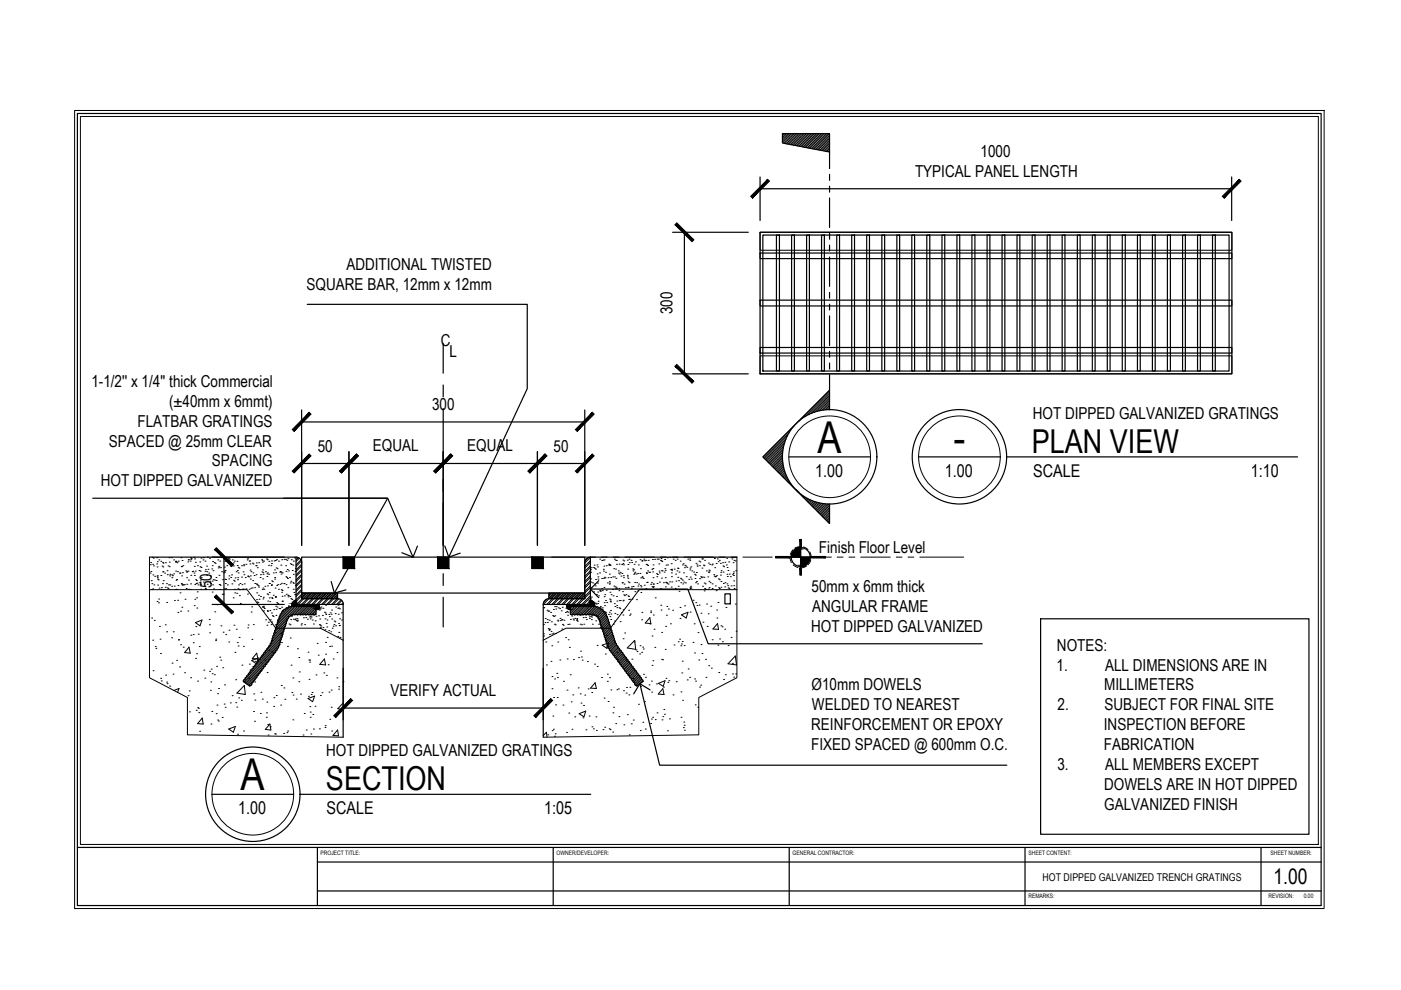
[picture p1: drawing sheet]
<svg xmlns="http://www.w3.org/2000/svg" width="297mm" height="210mm" viewBox="0 0 297 210" stroke-linecap="round" stroke-linejoin="round" font-family="sans-serif">
<defs><g id="words">
<g font-size="9.3">
<text x="173.3" y="96">A</text>
<text x="202.1" y="96">-</text>
<text x="51" y="167.5">A</text>
</g>
<g font-size="7">
<text x="218.8" y="96">PLAN VIEW</text>
<text x="69.1" y="167.4">SECTION</text>
</g>
<text font-size="4.5" x="270" y="187.5">1.00</text>
<g font-size="3.7">
<text x="172.8" y="101.1">1.00</text>
<text x="200.3" y="101.1">1.00</text>
<text x="219.1" y="101.1">SCALE</text>
<text x="265.2" y="101.1">1:10</text>
<text x="50.5" y="172.7">1.00</text>
<text x="69.2" y="172.7">SCALE</text>
<text x="115.3" y="172.7">1:05</text>
</g>
<g font-size="3.5">
<text x="207.9" y="33.3">1000</text>
<text x="194" y="37.5">TYPICAL PANEL LENGTH</text>
<text x="73.4" y="57.3">ADDITIONAL TWISTED</text>
<text x="65" y="61.6">SQUARE BAR, 12mm x 12mm</text>
<text x="142.6" y="66.6" transform="rotate(-90 142.6 66.6)">300</text>
<text x="93.5" y="73.4">C</text>
<text x="95.3" y="75.7">L</text>
<text x="19.4" y="82">1-1/2'' x 1/4'' thick Commercial</text>
<text x="35.8" y="86.2">(±40mm x 6mmt)</text>
<text x="91.6" y="86.9">300</text>
<text x="219" y="88.7">HOT DIPPED GALVANIZED GRATINGS</text>
<text x="23.1" y="94.7">SPACED @ 25mm CLEAR</text>
<text x="29.2" y="90.4">FLATBAR GRATINGS</text>
<text x="67.4" y="95.7">50</text>
<text x="79.1" y="95.6">EQUAL</text>
<text x="99" y="95.6">EQUAL</text>
<text x="117.4" y="95.7">50</text>
<text x="44.9" y="98.9">SPACING</text>
<text x="21.4" y="103.1">HOT DIPPED GALVANIZED</text>
<text x="173.6" y="117.2">Finish Floor Level</text>
<text x="44.9" y="124.7" transform="rotate(-90 44.9 124.7)">50</text>
<text x="172.1" y="125.5">50mm x 6mm thick</text>
<text x="172.2" y="129.8">ANGULAR FRAME</text>
<text x="172" y="134">HOT DIPPED GALVANIZED</text>
<text x="224.1" y="138">NOTES:</text>
<text x="224" y="142.2">1.</text>
<text x="234.3" y="142.2">ALL DIMENSIONS ARE IN</text>
<text x="82.8" y="147.5">VERIFY ACTUAL</text>
<text x="172.1" y="146.4">Ø10mm DOWELS</text>
<text x="234.1" y="146.4">MILLIMETERS</text>
<text x="172" y="154.8">REINFORCEMENT OR EPOXY</text>
<text x="172.2" y="150.6">WELDED TO NEAREST</text>
<text x="224.2" y="150.6">2.</text>
<text x="234" y="154.8">INSPECTION BEFORE</text>
<text x="234.2" y="150.6">SUBJECT FOR FINAL SITE</text>
<text x="69.2" y="160.3">HOT DIPPED GALVANIZED GRATINGS</text>
<text x="172" y="159">FIXED SPACED @ 600mm O.C.</text>
<text x="234" y="159">FABRICATION</text>
<text x="224.2" y="163.2">3.</text>
<text x="234.1" y="167.4">DOWELS ARE IN HOT DIPPED</text>
<text x="234.3" y="163.2">ALL MEMBERS EXCEPT</text>
<text x="234.1" y="171.6">GALVANIZED FINISH</text>
</g>
<text font-size="2.3" x="221.1" y="186.7">HOT DIPPED GALVANIZED TRENCH GRATINGS</text>
<g font-size="1.3">
<text x="68" y="181.2">PROJECT TITLE:</text>
<text x="118" y="181.2">OWNER/DEVELOPER:</text>
<text x="168" y="181.2">GENERAL CONTRACTOR:</text>
<text x="218" y="181.2">SHEET CONTENT:</text>
<text x="269.4" y="181.2">SHEET NUMBER:</text>
<text x="218" y="190.4">REMARKS:</text>
<text x="269" y="190.4">REVISION:</text>
<text x="276.4" y="190.4">0.00</text>
</g>
</g></defs>
<!-- layer: 0 -->
<g fill="none" stroke="#000" stroke-width=".25">
<path d="M16.4 24.1h263.7v167.9h-263.7zM161.1 37.5v9.3M175.9 32.2l-10-1.9v-2h10v7.4M175.9 37v1.2M175.9 39.5v1.2M261.1 37.5v9.3M142.6 49.2h16.1M145.1 49.2v30.1M161.1 49.2h100.1v30.1h-100.1zM161.1 53.7h100.1v1.1h-100.1zM161.1 40h100M161.7 49.8h98.9v28.9h-98.9z"/>
<path d="M164.6 49.8h.7v28.9h-.7zM167.8 49.8h.6v28.9h-.6zM171 49.8h.6v28.9h-.6zM174.2 49.8h.6v28.9h-.6zM175.9 42v6.2M175.9 49.5v1.2M175.9 52v1.2M175.9 54.5v6.2M177.4 49.8h.6v28.9h-.6zM180.6 49.8h.6v28.9h-.6zM183.8 49.8h.5v28.9h-.5zM187 49.8h.6v28.9h-.6z"/>
<path d="M190.1 49.8h.6v28.9h-.6zM193.3 49.8h.6v28.9h-.6zM196.5 49.8h.6v28.9h-.6zM199.7 49.8h.6v28.9h-.6zM202.9 49.8h.6v28.9h-.6zM206.1 49.8h.6v28.9h-.6zM209.3 49.8h.6v28.9h-.6zM212.5 49.8h.5v28.9h-.5zM215.6 49.8h.6v28.9h-.6zM218.8 49.8h.6v28.9h-.6zM222 49.8h.6v28.9h-.6zM225.2 49.8h.6v28.9h-.6z"/>
<path d="M228.4 49.8h.6v28.9h-.6zM231.6 49.8h.6v28.9h-.6zM234.8 49.8h.6v28.9h-.6zM237.9 49.8h.7v28.9h-.7zM241.2 49.8h.6v28.9h-.6zM244.3 49.8h.6v28.9h-.6zM247.5 49.8h.6v28.9h-.6zM250.7 49.8h.6v28.9h-.6zM253.9 49.8h.6v28.9h-.6zM257.1 49.8h.6v28.9h-.6zM65.1 64.5h46.7v17.9l-16.6 35.7M94 72.8v6.3"/>
<path d="M142.6 79.3h16.1M161.1 63.6h100.1v1.3h-100.1zM161.1 73.7h100.1v1.2h-100.1zM175.9 62v1.2M175.9 64.5v1.2M175.9 67v6.3M175.9 74.5v1.2M175.9 77v1.2M175.9 79.5v7.4M64 86.9v28.7M64 89.5h60M64 98.3h60"/>
<path d="M74 95.8v19.8M94 81.6v2.5M94 86.6v32.5M113.9 95.8v19.8M124 86.9v28.7M167.2 96.9h17.4M175.9 82.7l-14.2 14.2 14.2 14.1v-4.1M194.7 96.9h17.4M213.4 96.9h61.7M19.7 105.6h62.5l5.4 12.5M31.7 118.1h31.1v10.1h10v28.1M47.5 118.1v10.1"/>
<path d="M60.1 105.6h22.1l-11.3 20.1M62.8 118.1a1.21 1.21 0 0 1 1.2 1.2M64 118.1h60v7.6h-60zM64 119.4v7.5h7.6M72.8 118.1h2.4v2.4h-2.4zM88.5 115.8l-.9 2.3-2.4-.9M92.8 118.1h2.4v2.4h-2.4zM94.3 115.8l.9 2.3 2.4-.8M112.8 118.1h2.4v2.4h-2.4zM124 119.4v7.5h-7.6M125.2 118.1a1.21 1.21 0 0 0-1.2 1.2M156.2 118.1h-31v10.1h-10v28.1"/>
<path d="M164.5 118h3v.3h-3zM167.5 118.1h4.5M169.6 114.4h.3v1.5h-.3zM169.7 115.9v4.5M172 118h3v.3h-3zM45 128.2h15.3M55.5 139.2l-.3 .2-.4 .8-.3 .2-.4 .8M55.9 138.8l-.3 .1-.1 .4M56.6 137.8l-.3 .2-.4 .7M57 137.3l-.3 .2-.1 .3M57 140l-.1 .3-.3 .1M57.3 136.8l-.3 .2-.1 .3"/>
<path d="M57.6 136.3l-.3 .2v.3M58 138.5v.3l-.3 .2v.3l-.7 .6M58.1 134.6l-.4 .8-.1 .9M58.3 134l-.2 .2v.4M58.5 133.5l-.2 .2v.3M58.8 137.5l-.1 .4-.6 .6M58.9 132.3l-.3 .3a.34 .34 0 0 1-.2 .5l.1 .3M59.2 131.1l-.2 .3-.1 .9M59.2 136.4l.1 .4-.3 .2v.3l-.2 .2M59.8 134.7v.3l-.2 .3v.3l-.2 .2v.4l-.2 .2M59.9 134.1l.1 .4-.2 .2M60.1 129.6l-.3 .1-.1 .4-.3 .2v.3l-.2 .2v.3"/>
<path d="M60.3 133l-.1 .9-.3 .2M60.5 129.2l-.3 .1-.1 .3M60.7 131.9l-.2 .8-.2 .3M60.8 131.3l.1 .3-.2 .2M61.6 128.7l-.3-.1-.3 .3h-.3l-.2 .3M62.2 128.6l-.3-.1-.3 .2M62.8 127.2a1.5 1.5 0 0 0-.9 1.3M63.4 130.2l-.3 .2-.9-.2a.35 .35 0 0 1-.6 .2l-.1 .3-.3 .1a.36 .36 0 0 1-.3 .5M63.4 128.6l-.9-.1-.3 .1M63.4 130.2l.3 .2 .3-.2 .3 .2 .3-.2 .3 .2 .9-.2 .3 .2 .3-.2 .3 .2 .3-.2M63.4 128.6l.3-.1 .3 .1 .3-.1 .3 .1 .3-.1 .3 .1 .3-.1 .9 .1 .3-.1 .3 .1M64 125.7h7.6v1.2h-7.6z"/>
<path d="M67 128.6v1.6M67.6 128.1a.74 .74 0 0 1-.6 1.1M70.2 123.3l.7 2.4 2.4-.6M71.6 126.9a1.21 1.21 0 0 1 1.2 1.2M94 121.6v2.5M94 126.6v6.3M116.4 125.7h7.6v1.2h-7.6zM116.4 126.9a1.21 1.21 0 0 0-1.2 1.2M120.3 128.1a.74 .74 0 0 0 .7 1.1M120.9 128.6v1.6M121 130.2l.2 .2 .3-.2M121 128.6l.2-.1 .3 .1"/>
<path d="M121.6 130.2l.3 .2 .3-.2 .3 .2 .3-.2 .3 .2 .9-.2 .3 .2 .3-.2M121.6 128.6l.3-.1 .3 .1 .3-.1 .3 .1 .3-.1 .9 .1 .3-.1 .3 .1M124.6 130.2l.3 .2 .9-.2a.35 .35 0 0 0 .5 .2l.2 .3 .3 .1M124.6 128.6l.3-.1 .3 .1 .3-.1 .3 .1 .3-.1 1.2 .4 .2 .3M125.2 124.9h20.6l4.3 11.6h58.2M125.2 127.2a1.5 1.5 0 0 1 .9 1.3M126.8 130.8v.3l.3 .2M126.9 123.1l-1.7 1.8 1.7 1.8M127.1 131.3v.3l.2 .2M127.3 131.9l.1 .8a.37 .37 0 0 1 .2 .6l.4 .8M127.5 129.2l.3 .1 .1 .3M127.9 129.6l.3 .1 .6 1.1a.35 .35 0 0 0 .2 .6l.1 .9 .2 .3v.3"/>
<path d="M128 134.1l.1 .9 .3 .3M128.4 135.3l.1 .9 .3 .2M128.8 136.4l-.1 .4 .2 .2M128.9 137v.3l.3 .2M129.2 137.5l.4 .8 .3 .2 .1 .3 .3 .2v.3l.3 .2M129.3 132.9l.3 .2-.1 .3M129.5 133.5l.2 .2v.3M129.7 134l.2 .2-.1 .4M129.9 134.6l.2 .2 .1 .9M130.2 135.8l.2 .2v.3M130.4 136.3l.3 .2v.3M130.6 139.5l.1 .3 .3 .1"/>
<path d="M130.7 136.8l.3 .2v.3M131 140v.3l.7 .6M131 137.3l.3 .2 .1 .3M131.4 137.8l.3 .2 .1 .3M131.7 138.3l.3 .1 .4 .9M132.5 139.2l.3 .2v.3M132.8 139.7l.3 .2v.3M153.7 125.9h1.1v2.1h-1.1zM169.6 120.4h.3v1.5h-.3zM220.6 131.2h56.9v45.7h-56.9zM51.6 144.5l1.3 .9 .4-.2 .1-.4M51.9 144.1l-.2 .1-.1 .3"/>
<path d="M52.3 143.6l-.3 .1-.1 .3M52.6 143.1l-.3 .1v.4M53 142.6l-.3 .2v.3M53.4 142.1l-.3 .2-.1 .3M54.1 141.2l-.3 .1-.4 .8M55.2 142.4l-.1 .3-.3 .1v.4l-.3 .1-.1 .3-.3 .2v.3l-.3 .2-.1 .3-.3 .2M55.6 141.9l-.1 .3-.3 .1M55.9 141.4l-.1 .3-.3 .2M56.3 140.9l-.1 .4-.3 .1M56.6 140.4v.4l-.3 .1M72.8 150.1h42.4M131.7 140.9l.1 .4 .3 .1"/>
<path d="M132.1 141.4v.3l.3 .2M132.4 141.9l.1 .3 .3 .1M132.8 142.4v.3l.3 .1M133.1 142.8l.1 .4 .3 .1M133.2 140.2l.3 .2 .4 .8M133.5 143.3v.3l.7 .7 .1 .3 .3 .2M133.9 141.2l.3 .1 .4 .8M134.6 144.8l.1 .4 .4 .2M134.6 142.1l.3 .2 .1 .3M135 142.6l.3 .2a.35 .35 0 0 0 .3 .4l.4 .8M135.7 145l4.2 17.2h73.6M136 144.1l.3 .1v.3l-1.3 .9"/>
<path d="M137.8 146.3l-2.1-1.3-1.3 2.1M16.4 179.7h263.7M44.9 168.4h17.3M63.6 168.4h61.7M67.3 179.7v12.3M117.3 179.7v12.3M167.3 179.7v12.3M217.3 179.7v12.3M267.4 179.7v12.3M67.3 182.8h212.8M67.3 188.9h212.8"/>
<circle cx="175.9" cy="96.9" r="10"/>
<circle cx="203.4" cy="96.9" r="10"/>
<circle cx="169.8" cy="118.1" r="2.01"/>
<circle cx="53.6" cy="168.4" r="10"/>
</g>
<!-- layer: 8 -->
<g fill="none" stroke="#000" stroke-width=".21">
<path d="M15.8 23.4h264.9v169.2h-264.9zM17 24.7h262.5v154.3h-262.5zM166 28.3l-.1 .1M166.4 28.3l-.5 .5M166.7 28.3l-.8 .8M167.1 28.3l-1.2 1.2M167.4 28.3l-1.5 1.6M167.8 28.3l-1.9 1.9M168.1 28.3l-2 2.1M168.5 28.3l-2.1 2.1M168.8 28.3l-2.1 2.2M169.2 28.3l-2.2 2.2"/>
<path d="M169.5 28.3l-2.2 2.3M169.9 28.3l-2.3 2.4M170.3 28.3l-2.4 2.4M170.6 28.3l-2.4 2.4M170.9 28.3l-2.4 2.5M171.3 28.3l-2.5 2.6M171.6 28.3l-2.5 2.6M172 28.3l-2.6 2.7M172.4 28.3l-2.7 2.7M172.7 28.3l-2.7 2.8M173.1 28.3l-2.8 2.9M173.4 28.3l-2.9 2.9"/>
<path d="M173.8 28.3l-3 3M174.1 28.3l-3 3M174.5 28.3l-3.1 3.1M174.8 28.3l-3.1 3.1M175.2 28.3l-3.2 3.2M175.5 28.3l-3.2 3.3M175.9 28.3l-3.3 3.3M175.9 28.7l-3 3M175.9 29.1l-2.7 2.6M175.9 29.4l-2.4 2.4M175.9 29.7l-2.1 2.1M175.9 30.1l-1.8 1.8"/>
<path d="M175.9 30.5l-1.5 1.4M175.9 30.8l-1.2 1.2M175.9 31.2l-.9 .9M175.9 31.5l-.6 .6M175.9 31.8l-.3 .3M161.1 49.2h100.1v3.9h-100.1zM161.1 75.5h100.1v3.8h-100.1zM165.9 96.7l-2.2 2.2M165.9 97l-2 2M165.9 97.3l-1.8 1.9M165.9 95.9l-2.5 2.6M165.9 96.3l-2.3 2.4"/>
<path d="M165.9 97.7l-1.7 1.7M166 95.5l-2.8 2.8M166 98l-1.6 1.5M166 98.3l-1.4 1.4M166.1 95.1l-3.1 3M166.1 98.6l-1.3 1.3M166.1 98.9l-1.1 1.2M166.1 94.6l-3.3 3.4M166.2 99.2l-1.1 1.1M166.2 99.5l-.9 .9M166.3 94.2l-3.6 3.6M166.3 99.8l-.8 .8"/>
<path d="M166.4 93.7l-3.9 3.9M166.7 93.1l-4.4 4.3M166.9 92.4l-4.8 4.9M167.4 91.7l-5.4 5.4M168.3 90.3l-6.5 6.6M175.9 82.8l-6.5 6.5M175.9 83.1l-5.2 5.3M175.9 83.5l-4.4 4.4M175.9 83.8l-3.8 3.8M175.9 84.2l-3.2 3.2M175.9 84.6l-2.7 2.7M175.9 84.9l-2.3 2.2"/>
<path d="M175.9 85.2l-1.8 1.9M175.9 85.6l-1.4 1.4M175.9 86l-1 .9M175.9 86.3l-.6 .6M175.9 86.7l-.2 .2M31.7 118.1v6.9M31.9 119.7h.1M31.9 119.3h.1M32.3 118.2h.1M32.4 119.6h.1M32.5 118.3h.1M32.5 120h.1"/>
<path d="M33.2 118.3h.1M33.2 119.6h.1M33.3 119.1h.1M33.7 118.7h.1M34.1 119h.1M34.5 119.3h.1M34.6 119.4h.1M35.1 119.3h.1M35.6 120h.1M35.8 118.3h.1M35.9 119.2h.1M36.4 118.3h.1"/>
<path d="M36.8 118.7h.1M37.2 119.2h.1M37.2 119h.1M37.4 119.1h.1M37.5 119.3h.1M37.8 119h.1M38.4 118.3h.1M38.6 118.8h.1M38.8 119.9h.1M39.8 119.1h.1M39.9 118.7h.1M40.3 119h.1"/>
<path d="M40.4 118.3h.1M40.5 118.6h.1M40.5 118.4h.1M41.1 118.2h.1M41.3 118.5h.1M41.4 119.2h.1M41.9 119.9h.1M42.4 119.1h.1M42.6 118.3h.1M43 118.7h.1M43.2 118.3h.1M43.5 119h.1"/>
<path d="M44 118.1h.1M44.4 118.4h.1M45 119.9h.1M45.1 119.1h.1M45.4 119.3h.1M45.6 119.4h.1M46.2 118.7h.1M46.6 119h.1M47.7 119h.1M48.1 119.9h.1M48.4 118.4h.1M48.6 118.5h.1"/>
<path d="M49.1 119.9h.1M49.3 118.7h.1M49.5 120h.1M49.5 119.4h.1M49.7 119h.1M50.2 119h.1M50.3 119.9h.1M51.2 119.9h.1M51.6 119.7h.1M51.7 119.9h.1M52.1 119.6h.1M52.4 118.7h.1"/>
<path d="M52.5 118.5h.1M52.8 119h.1M52.9 118.9h.1M53 119.6h.1M53.5 119.4h.1M53.7 119.6h.1M54.2 119.9h.1M54.3 119.4h.1M54.3 119.9h.1M54.8 119.3h.1M55.5 118.7h.1M55.6 118.9h.1"/>
<path d="M55.7 119.2h.1M55.9 119h.1M56.5 118.5h.1M56.7 118.7h.1M56.9 119.9h.1M57 119h.1M57.4 119.9h.1M57.6 118.9h.1M57.6 119.5h.1M58.1 118.9h.1M58.4 118.8h.1M58.6 118.7h.1"/>
<path d="M59 119h.1M59.5 119.8h.1M59.7 118.7h.1M60.2 118.6h.1M60.6 119.9h.1M60.6 118.6h.1M60.8 118.8h.1M61 118.5h.1M61.5 119.5h.1M61.8 118.7h.1M61.8 119.7h.1M62.1 119.8h.1"/>
<path d="M62.2 119h.1M62.4 118.3h.1M63.2 118.3l-.4 .4M63.4 118.4l-.6 .7M63.8 118.7l-1 1.1M63.9 119l-1.1 1.1M64 119.6l-1.2 1.2M64 120l-1.2 1.2M117 118.1h9.3M124.8 118.2l-.8 .8M125.2 118.9l-1.2 1.2M125.2 119.9l-1.2 1.2"/>
<path d="M125.2 118.2l-1.2 1.2M125.2 119.2l-1.2 1.3M126 119.8h.1M126.6 119.8h.1M127.2 118.5h.1M127.5 118.1h1.3M127.6 118.8h.1M127.8 118.8h.1M128.1 118.7h.1M128.6 119.9h.1M129.1 119.6h.1M129.1 119.8h.1"/>
<path d="M129.3 119.8h.1M129.4 119.9h.1M130 118.1h1.3M130.2 118.5h.1M130.5 118.8h.1M130.7 118.8h.1M130.7 119.6h.1M131.3 119.6h.1M131.8 119.7h.1M132.1 119.5h.1M132.1 118.8h.1M132.2 119.8h.1"/>
<path d="M132.3 118.9h.1M132.5 118.1h6.3M133 118.8h.1M133.1 119.7h.1M133.4 118.5h.1M133.4 119.3h.1M133.8 118.8h.1M133.9 119.3h.1M134.4 119.6h.1M134.7 119.1h.1M135.3 119.8h.1M135.7 118.7h.1"/>
<path d="M136.1 119h.1M136.1 118.8h.1M136.5 118.5h.1M136.6 118.9h.1M136.9 118.8h.1M137 119.6h.1M137.1 119.7h.1M137.3 119.9h.1M137.4 118.8h.1M138.3 118.6h.1M138.5 119.8h.1M138.8 118.6h.1"/>
<path d="M139.3 118.5h.1M139.6 118.5h.1M139.7 119.6h.1M140 118.8h.1M140 118.1h1.3M140.2 118.4h.1M140.2 118.9h.1M140.3 119.1h.1M140.9 118.6h.1M141.2 119.8h.1M141.5 118.3h.1M141.5 119.8h.1"/>
<path d="M142 118.2h.1M142.3 119.5h.1M142.5 118.1h1.2M142.7 118.5h.1M143.2 118.8h.1M143.3 118.2h.1M143.6 118.5h.1M144.2 119h.1M144.7 119.8h.1M144.9 119.5h.1M145 118.1h6.2M145.2 119.9h.1"/>
<path d="M145.8 118.5h.1M146.2 118.5h.1M146.2 118.8h.1M147.6 119.4h.1M147.8 119.8h.1M148.2 119h.1M148.3 119.9h.1M148.4 119.1h.1M148.8 118.5h.1M149 118.5h.1M149.1 119.8h.1M149.3 119.9h.1"/>
<path d="M149.4 118.8h.1M150.2 119.4h.1M150.5 119.6h.1M150.9 119.8h.1M151 119.6h.1M151.4 118.3h.1M151.5 118.4h.1M151.8 119.5h.1M152.1 118.5h.1M152.3 119.1h.1M152.5 118.8h.1M152.5 118.1h1.2"/>
<path d="M152.7 119.4h.1M153.2 119.3h.1M153.3 120h.1M153.7 119.2h.1M154 119.8h.1M154.1 118.4h.1M154.5 119.1h.1M155 118.1h1.2v6.9M155.2 118.5h.1M155.3 118.2h.1M155.4 119.3h.1M155.6 118.8h.1"/>
<path d="M155.9 118.9h.1M157.5 118.1h6.2M165 118.1h1.3M166.4 100l-.7 .8M166.5 100.3l-.7 .7M166.6 100.6l-.6 .5M166.7 100.8l-.5 .5M166.8 101.1l-.4 .4M166.9 101.3l-.4 .4M167 101.5l-.3 .3M167.2 101.7l-.3 .3M167.3 102l-.2 .2"/>
<path d="M167.4 102.2l-.2 .2M167.6 102.4l-.2 .1M167.7 102.6l-.1 .1M167.9 102.8l-.1 .1M168 103v.1M168.1 116.6l-.5 1M168.2 119.7l1 .6M168.2 103.2l-.1 .1M168.3 103.4h.1M168.5 103.6h.1M168.7 103.8h.1M168.8 118.1l-1.3 .1 .3 1.1"/>
<path d="M168.9 104h.1M169 104.2h.1M169.2 104.3h.1M169.4 104.5h.1M169.6 104.6l-.1 .1M169.7 115.9l-1.1 .3M169.8 104.8h-.1M170 118.1h6.3M170 105h-.1M170.2 105.1l-.1 .1M170.3 116l1 .6M170.4 105.3l-.1 .1"/>
<path d="M170.6 105.4l-.2 .2M170.8 105.5l-.2 .2M171.1 105.6l-.3 .3M171.3 105.8l-.3 .3M171.5 105.9l-.4 .4M171.7 117l.3 1.1M171.8 106l-.5 .4M171.9 118.7l-.5 1M172 106.1l-.5 .5M172.3 106.2l-.6 .6M172.5 106.3l-.6 .7M172.8 106.4l-.8 .8"/>
<path d="M173 106.5l-.8 .8M173.3 106.5l-.9 1M173.6 106.6l-1.1 1.1M173.9 106.7l-1.2 1.1M174.2 106.7l-1.3 1.3M174.5 106.8l-1.4 1.4M174.8 106.8l-1.5 1.6M175.2 106.9l-1.8 1.7M175.5 106.9l-1.9 1.8M175.8 106.9l-2 2M175.9 107.2l-1.9 1.9M175.9 107.5l-1.8 1.8"/>
<path d="M175.9 107.9l-1.6 1.5M175.9 108.2l-1.4 1.4M175.9 108.6l-1.2 1.2M175.9 108.9l-1 1.1M175.9 109.3l-.9 .9M175.9 109.7l-.7 .6M175.9 110l-.5 .5M175.9 110.3l-.4 .4M175.9 110.7l-.1 .1M177.5 118.1h1.3M180 118.1h1.3M182.5 118.1h6.3"/>
<path d="M190 118.1h1.2M192.5 118.1h1.2M195 118.1h9.3M31.7 125h20.7l6.1 8.2h9.4l4.9 2.5M31.7 125v18.7l8 4.2v7.9l33.1 .5M31.8 121.5h.1M32 121.2h.1M32.1 123.1h.1M32.1 125h.1M32.2 131h.1M32.2 123.8h.1M32.4 124.9h.1"/>
<path d="M32.4 135.7h.1M32.4 121.9h.1M32.6 124h.1M32.7 131.5h.1M32.8 122.2h.1M32.9 137.1h.1M33 137.5h.1M33.3 120.2h.1M33.3 122.1h.1M33.3 127.5h.1M33.3 122.5h.1M33.4 122.8h.1"/>
<path d="M33.4 124.1h.1M33.6 123h.1M33.6 127.8h.1M33.6 127h.1M33.7 124.7h.1M33.8 132.8h.1M33.9 135.5h.1M34 138.6h.1M34.1 122h.1M34.1 125h.1M34.2 124.6h.1M34.4 120h.1"/>
<path d="M34.4 123.8h.1M34.5 121.3h.1M34.5 120.2h.1M34.6 121.2h.1M34.6 123.1h.1M34.9 121.5h.1M35 124.5h.1M35 132.5h.1M35.3 123.8h.1M35.3 127.7h.1M35.3 134h.1M35.4 121h.1"/>
<path d="M35.5 121.8h.1M35.5 124.6h.1M35.6 124.8h.1M35.7 124h.1M35.9 120.2h.1M36 122.1h.1M36 124h.1M36 121.8h.1M36.4 124.3h.1M36.4 121.9h.1M36.4 135.2h.1M36.4 122.5h.1"/>
<path d="M36.6 122.1h.1M36.7 134h.1M36.8 121.7h.1M36.9 124.3h.1M37 127.3h.1M37.2 121.1h.1M37.2 125h.1M37.3 123h.1M37.4 124.9h.1M37.5 122.9h.1M37.6 121.2h.1M37.7 127.3h.1"/>
<path d="M37.7 129.9h.1M37.7 124.1h.1M37.8 135.7h.1M37.9 135.6h.1M38 121.5h.1M38.2 121.5h.1M38.2 125.7h.1M38.3 129.6h.1M38.3 136.7h.1M38.4 123.8h.1M38.4 120.1h.1M38.5 120.2h.1"/>
<path d="M38.5 123.8h.1M38.5 122.1h.1M38.6 128.7h.1M38.6 124.1h.1M38.6 124h.1M38.7 121.4h.1M38.8 124h.1M38.8 137.2h.1M39.1 124h.1M39.2 127.1h.1M39.4 121h.1M39.5 124.8h.1"/>
<path d="M39.5 121.3h.1M39.6 122.5h.1M39.6 123.9h.1M39.6 121.2h.1M39.8 129.6h.1M39.9 121.1h.1M39.9 123h.1M40 124.9h.1M40.1 137.2l.2 1.3-1.2-.1zM40.4 125h.1M40.4 123.8h.1M40.5 122h.1"/>
<path d="M40.5 134.7h.1M40.8 121.2h.1M40.9 121.1h.1M41 134.5h.1M41 136.3h.1M41.1 121.5h.1M41.2 120.1h.1M41.2 128.4h.1M41.2 122h.1M41.3 123.9h.1M41.3 127.1h.1M41.4 121.1h.1"/>
<path d="M41.4 132l1.4-.5-.4 1.2zM41.5 122.9h.1M41.5 139.6h.1M41.5 132.9h.1M41.6 123.7h.1M41.6 123.1h.1M41.7 138.6h.1M41.7 126.8h.1M41.7 128.9h.1M41.8 123.6h.1M41.8 125.5h.1M42 124h.1"/>
<path d="M42 134.5h.1M42.2 121h.1M42.2 137.1h.1M42.3 123.5h.1M42.4 120.2h.1M42.4 121.1h.1M42.5 123h.1M42.5 123.9h.1M42.6 124.9h.1M42.6 120.3h.1M42.7 122.5h.1M43.1 123.4h.1"/>
<path d="M43.5 125h.1M43.5 121.1h.1M43.5 124.8h.1M43.5 120.8h.1M43.7 124.9h.1M43.8 120h.1M43.8 122h.1M43.8 121.2h.1M43.9 123.9h.1M44.1 120.7h.1M44.3 121.5h.1M44.4 131.3h.1"/>
<path d="M44.4 132.5h.1M44.4 134.2h.1M44.5 123.2h.1M44.5 122h.1M44.6 123.7h.1M44.6 122.2h.1M44.9 120.6h.1M45 123.2h.1M45 125.5h.1M45.1 124h.1M45.2 121h.1M45.2 122.9h.1"/>
<path d="M45.3 124.9h.1M45.5 123h.1M45.5 129.7h.1M45.7 135.8h.1M45.7 135.5h.1M45.7 126.2h.1M45.8 122.4h.1M45.8 123.1h.1M46 128.2h.1M46.3 120.4h.1M46.3 120.1h.1M46.4 122h.1"/>
<path d="M46.5 123.9h.1M46.5 120.2h.1M46.6 125h.1M46.6 139.3h.1M46.7 124.1h.1M46.8 120.4h.1M46.8 140h.1M46.8 132.7h.1M47 121.2h.1M47.1 126h.1M47.2 122.9h.1M47.3 126h.1"/>
<path d="M47.3 134h.1M47.4 121.5h.1M47.5 121.1h.1M47.6 120.2h.1M47.6 124.9h.1M47.7 121.3h.1M47.7 122.8h.1M47.7 121h.1M47.8 123.7h.1M47.8 122.9h.1M47.9 124.8h.1M47.9 134.5h.1"/>
<path d="M47.9 128.7h.1M48.2 124h.1M48.5 122.7h.1M48.5 136.1h.1M48.5 122.1h.1M48.5 133.6h.1M48.9 120.1h.1M48.9 122.4h.1M49.1 121.9h.1M49.2 123.8h.1M49.2 129.6h.1M49.4 126.8h.1"/>
<path d="M49.5 123h.1M49.6 132.6h.1M49.7 123.2h.1M49.7 124.9h.1M49.8 125.7h.1M49.8 138.3h.1M49.9 122.5h.1M50.1 121.2h.1M50.1 133.4h.1M50.2 125.8h.1M50.3 121h.1M50.3 136.2h.1"/>
<path d="M50.4 122.9h.1M50.4 122.5h.1M50.4 124.8h.1M50.5 121.5h.1M50.5 120.3h.1M50.5 137h.1M50.6 124h.1M50.7 120.5h.1M50.7 135.1h.1M50.7 126.3h.1M50.8 125h.1M50.9 123.7h.1"/>
<path d="M51 127.9h.1M51.2 122.4h.1M51.3 124.9h.1M51.3 124h.1M51.5 121.3h.1M51.6 124.9h.1M51.6 137h.1M51.7 121.8h.1M51.8 123.8h.1M52 122.4h.1M52.1 124.9h.1M52.5 126h.1"/>
<path d="M52.5 122.1h.1M52.5 133.1h.1M52.6 122.2h.1M52.6 132.5h.1M52.7 122.3h.1M52.8 124.9h.1M53 120.9h.1M53.1 122.8h.1M53.1 122.1h.1M53.2 124.7h.1M53.2 121.2h.1M53.2 129.8h.1"/>
<path d="M53.4 128.7h.1M53.4 135.6h.1M53.5 124.6h.1M53.5 139.7h.1M53.6 123.1h.1M53.6 121.5h.1M53.7 132.4h.1M53.9 122h.1M54 124.6h.1M54 123.7h.1M54.3 121.8h.1M54.3 123.8h.1"/>
<path d="M54.4 127.1h.1M54.4 125.7h.1M54.4 124h.1M54.4 138.5l.3 1.2-1.2-.1zM54.5 127.6h.1M54.6 120.4h.1M54.6 124.1h.1M54.7 127.7h.1M54.8 124.2h.1M54.8 124.5h.1M54.8 126.2h.1M54.9 127.1h.1"/>
<path d="M55.1 139.8l-.3 .3M55.1 122.4h.1M55.2 121.8h.1M55.2 126.5h.1M55.5 121.3h.1M55.6 128.7h.1M55.6 125h.1M55.7 120.8h.1M55.7 128.7h.1M55.7 122.7h.1M55.7 138.8l-.2 .2M55.7 124.7h.1"/>
<path d="M55.7 127h.1M55.7 121.4h.1M55.8 121.8h.1M55.8 126.6h.1M55.9 128.5h.1M55.9 129.5h.1M55.9 128.8h.1M56 124.9h.1M56 129h.1M56.2 124.3h.1M56.2 140h.1M56.2 138.3l-.4 .4"/>
<path d="M56.3 121.2h.1M56.3 131.4h.1M56.6 121.7h.1M56.6 122.2h.1M56.6 132.6h.1M56.6 125.9h.1M56.7 129.4h.1M56.7 124.2h.1M56.7 121.5h.1M56.7 129.6h.1M56.8 127.4h.1M56.8 126.1h.1"/>
<path d="M56.8 137.3l-.2 .3M56.9 131.9h.1M57 121.8h.1M57 137.9h.1M57.1 123.7h.1M57.1 125.6h.1M57.1 126.8h.1M57.2 127.6h.1M57.2 129.5h.1M57.3 131.4h.1M57.3 139.6l-.3 .4M57.4 136.4l-.1 .1"/>
<path d="M57.5 132.4h.1M57.5 124.1h.1M57.6 124h.1M57.6 130h.1M57.6 126.7h.1M57.6 131.9h.1M57.6 123.2h.1M57.6 138.2h.1M57.6 135.8l-.1 .1M57.7 126.9h.1M57.7 130.5h.1M57.8 123.3h.1"/>
<path d="M57.9 130.7h.1M57.9 121.5h.1M57.9 126.2h.1M58 129.3h.1M58.2 120.8h.1M58.2 122.8h.1M58.2 122.4h.1M58.3 134.2h.1M58.3 124.7h.1M58.4 126.6h.1M58.4 126.5h.1M58.4 132.5h.1"/>
<path d="M58.4 138.2l-6.5 6.5M58.4 128.5h.1M58.4 121.4h.1M58.5 130.5h.1M58.5 129.2h.1M58.5 120.4h.1M58.6 132.4h.1M58.7 124.1h.1M58.7 127.8h.1M58.7 128.7h.1M58.7 120.6h.1M58.8 131.5h.1"/>
<path d="M58.9 124h.1M58.9 127.9h.1M59 131.7h.1M59 124.9h.1M59 137.2l-7.3 7.4M59.2 129h.1M59.2 136.6h.1M59.3 136.7l-7.4 7.3M59.3 121.3h.1M59.3 129h.1M59.4 123.9h.1M59.4 121.2h.1"/>
<path d="M59.5 136.1l-6.5 6.5M59.5 134.3h.1M59.6 121.7h.1M59.6 121.3h.1M59.6 125h.1M59.6 135.6l-5.6 5.6M59.7 123.7h.1M59.7 136.2h.1M59.7 125.6h.1M59.7 128.7h.1M59.8 134.8l-3.6 3.5M59.8 127.5h.1"/>
<path d="M59.8 126.4h.1M59.8 125.2h.1M59.8 135.1l-4.7 4.6M59.8 129.4h.1M59.8 121.5h.1M59.8 127.4h.1M59.9 129.6l-.2 .3M59.9 134.2l-3 3M60 134.5l-.2 .2M60.1 133.7l-2.6 2.6M60.2 123.8h.1M60.2 123.7h.1"/>
<path d="M60.3 126.3h.1M60.4 133.1l-2.7 2.6M60.4 129.2l-.3 .3M60.5 132.6l-2.8 2.8M60.6 122.3h.1M60.6 121.1h.1M60.6 124h.1M60.7 128.9h.1M60.7 126h.1M60.7 132l-2.8 2.9M60.8 122.4h.1M60.9 120.7h.1"/>
<path d="M60.9 131.5l-2.9 2.8M60.9 122.7h.1M60.9 137h.1M61 128.9l-1.6 1.6M61 124.6h.1M61 126.2h.1M61.1 126.5h.1M61.1 126.3h.1M61.2 128.5h.1M61.2 121h.1M61.2 130.9l-3 2.9M61.2 128.7l-.2 .2"/>
<path d="M61.3 132.3h.1M61.4 122.4h.1M61.5 126.5h.1M61.5 132.5h.1M61.5 123.6h.1M61.5 135.3h.1M61.5 128.7l-2.3 2.4M61.6 131.4h.1M61.7 123.2h.1M61.7 126.9h.1M61.8 130.7h.1M61.9 127.1h.1"/>
<path d="M62 121h.1M62 128.5l-3 3.2M62.1 123.5h.1M62.2 121.8h.1M62.2 131.3h.1M62.2 124.9h.1M62.2 123.7h.1M62.3 125.6h.1M62.5 131.4h.1M62.5 126.1h.1M62.5 128.5l-3.7 3.7M62.6 121.2h.1"/>
<path d="M62.6 120.5h.1M62.6 131.2h.1M62.6 124.1h.1M62.7 128.6l-4.1 4.1M62.8 131.5h.1M63 131.2h.1M63 131.7h.1M63.1 131.5h.1M63.1 137.6h.1M63.2 128.5l-4.8 4.8M63.4 139.4h.1M63.5 128.5l-2.3 2.3"/>
<path d="M63.8 132.5h.1M63.9 128.5l-2 2M63.9 132.3h.1M64 120.7l-1.2 1.2M64 121.8l-1.2 1.2M64 122.8l-1.2 1.2M64 123.9l-1.2 1.2M64 124.9l-1.2 1.2M64 126l-1.2 1.2M64 121l-1.2 1.2M64 122.1l-1.2 1.2M64 123.2l-1.2 1.1"/>
<path d="M64 124.2l-1.2 1.2M64 125.3l-1.2 1.2M64 125.7v.1M64.1 126.9l-1.2 1.3M64.2 128.5l-1.9 1.9M64.3 131h.1M64.4 125.7l-.4 .5M64.5 128.6l-1.7 1.7M64.5 125.7l-1.7 1.9M64.6 132.4h.1M64.8 131h.1M64.9 125.7l-.9 1"/>
<path d="M65 128.5l-1.9 1.9M65.1 125.7l-1.1 1.1M65.1 126.9l-1.2 1.3M65.2 131.3h.1M65.2 128.6l-1.7 1.7M65.3 138.3h.1M65.4 125.7l-1.2 1.2M65.5 139.9h.1M65.6 125.7l-2.4 2.5M65.6 130.8h.1M65.6 140h.1M65.6 128.5l-1.9 1.9"/>
<path d="M65.8 131.2h.1M65.8 130.7h.1M65.9 125.7l-1.1 1.2M66 130.8h.1M66 128.5l-1.9 1.9M66.1 125.7l-1.2 1.2M66.2 131.5h.1M66.2 126.9l-1.2 1.3M66.3 128.5l-1.7 1.8M66.4 130.4h.1M66.4 132.3h.1M66.5 125.7l-1.2 1.2"/>
<path d="M66.7 125.7l-2.4 2.5M66.7 128.5l-1.9 1.9M66.8 131.6h.1M67 128.6l-1.7 1.7M67 130.7h.1M67 125.7l-1.2 1.2M67 129.6l-.7 .7M67 128.9l-1.5 1.5M67 129.3l-1.1 1.1M67 130l-.4 .4M67.2 125.7l-1.2 1.2M67.3 136.4h.1"/>
<path d="M67.3 126.9l-1.2 1.3M67.5 138.9h.1M67.5 130.6h.1M67.5 125.7l-1.1 1.2M67.7 129.3h.1M67.7 132.4h.1M67.7 125.7l-2.4 2.5M67.8 131.2h.1M67.8 128.9h.1M67.8 133.2h.1M67.8 132.6h.1M67.9 133.1h.1"/>
<path d="M68 132.7h.1M68.1 128.7h.1M68.1 125.7l-1.2 1.2M68.3 125.7l-1.3 1.2M68.3 126.9l-1.2 1.3M68.4 130.5h.1M68.5 133.1h.1M68.5 129h.1M68.6 125.7l-1.2 1.2M68.8 129.8h.1M68.8 125.7l-2.4 2.5M68.8 139.7l.2 1.3-1.2-.1z"/>
<path d="M68.9 131.2h.1M68.9 133.5h.1M69 130h.1M69 128.3h.1M69 138.7h.1M69 136.2h.1M69.1 130.3h.1M69.1 125.7l-1.2 1.2M69.2 132.2h.1M69.3 132.9h.1M69.3 131.5h.1M69.3 125.7l-1.2 1.2"/>
<path d="M69.4 135.1h.1M69.4 126.9l-1.2 1.3M69.7 125.7l-1.2 1.2M69.7 130.3h.1M69.7 133.7h.1M69.8 130.7h.1M69.8 125.7l-2.3 2.5M69.9 137h.1M70 129.9h.1M70.1 134h.1M70.2 130.2h.1M70.2 125.7l-1.2 1.2"/>
<path d="M70.3 129.3h.1M70.3 137h.1M70.3 131.2h.1M70.4 125.7l-1.2 1.2M70.4 133.2h.1M70.4 126.9l-1.2 1.3M70.6 132.8h.1M70.6 139.7h.1M70.7 125.7l-1.2 1.2M70.8 132.4h.1M70.9 131.7h.1M70.9 125.7l-2.4 2.5"/>
<path d="M71 131.8h.1M71.1 130.1h.1M71.1 132.7h.1M71.2 128.7h.1M71.3 125.7l-1.3 1.2M71.4 138.4h.1M71.4 125.7l-1.2 1.2M71.5 126.9l-1.2 1.3M71.6 126l-1 .9M71.6 126.5l-.5 .4M71.6 126.2l-2 2M71.6 126.7l-.3 .2"/>
<path d="M71.6 129h.1M71.6 134.9h.1M71.7 128.3h.1M71.7 130.2h.1M71.8 132.2h.1M71.8 128.9h.1M71.8 134.1h.1M71.8 127l-1.2 1.2M72 132.6h.1M72 131.2h.1M72 129.1h.1M72.1 135.1h.1"/>
<path d="M72.3 127.2l-.9 1M72.4 129.9h.1M72.4 131.5h.1M72.5 127.4l-.8 .8M72.7 127.8l-.3 .4M115.2 134.4h.1M115.2 128.9h.1M115.2 132.4h.1M115.3 134.8h.1M115.3 128.8h.1M115.6 132h.1M115.6 131.1h.1"/>
<path d="M115.7 136.1h.1M116 129.4h.1M116 127l-.8 .8M116 131.4h.1M116.1 132h.1M116.2 129.6h.1M116.2 133.3h.1M116.4 129.6h.1M116.4 133.6h.1M116.4 133.4h.1M116.4 131.5h.1M116.5 133.4h.1"/>
<path d="M116.5 134.5h.1M116.5 125.7l-.1 .2M116.7 129.9h.1M116.8 133.9h.1M116.9 125.7l-.5 .6M116.9 131.8h.1M117 134.4h.1M117 136.9h.1M117.1 125.7l-.7 .7M117.1 126.9l-1.2 1.3M117.2 130.5h.1M117.3 134.3h.1"/>
<path d="M117.3 129.2h.1M117.4 130.7h.1M117.4 125.7l-1 1.1M117.5 132.3h.1M117.6 128.6h.1M117.6 125.7l-2.4 2.5M117.6 130.6h.1M117.7 132.5h.1M117.8 134.3h.1M117.8 129.1h.1M117.9 128.6h.1M117.9 125.7l-1.2 1.2"/>
<path d="M118.1 125.7l-1.2 1.2M118.2 126.9l-1.2 1.3M118.2 131.5h.1M118.3 131.7h.1M118.3 136.1h.1M118.3 128.9h.1M118.5 125.7l-1.2 1.2M118.6 129h.1M118.6 125.7l-2.3 2.5M118.7 139.9h.1M118.7 131.1h.1M118.8 131.6h.1"/>
<path d="M119 129.5h.1M119 125.7l-1.2 1.2M119 131.5h.1M119.1 133.4h.1M119.2 131.4h.1M119.2 128.7h.1M119.2 125.7l-1.2 1.2M119.2 132.4h.1M119.2 126.9l-1.1 1.3M119.4 132.6h.1M119.5 125.7l-1.2 1.2M119.6 131.5h.1"/>
<path d="M119.7 125.7l-2.4 2.5M119.9 129.9h.1M119.9 135.2h.1M120 128.8h.1M120.1 125.7l-1.2 1.2M120.2 129.6h.1M120.3 139.7h.1M120.3 125.7l-1.3 1.2M120.3 126.9l-1.2 1.3M120.3 130.4h.1M120.4 132.4h.1M120.4 129.8h.1"/>
<path d="M120.5 135.7h.1M120.6 125.7l-1.2 1.2M120.7 132.3h.1M120.7 137.3h.1M120.8 125.7l-2.4 2.5M120.9 131.3h.1M121.1 125.7l-1.2 1.2M121.2 128.5l-.3 .2M121.2 130.6h.1M121.3 125.7l-1.2 1.2M121.4 126.9l-1.2 1.3M121.5 131.2h.1"/>
<path d="M121.5 128.5l-.6 .6M121.5 130.3h.1M121.6 139.8h.1M121.6 131.5h.1M121.7 125.7l-1.2 1.2M121.8 125.7l-2.3 2.5M121.9 131.1h.1M121.9 128.5l-1 .9M122.1 128.6l-1.2 1.2M122.2 125.7l-1.2 1.2M122.2 131.5h.1M122.3 131.2h.1"/>
<path d="M122.3 131.4h.1M122.4 125.7l-1.3 1.2M122.4 131.7h.1M122.4 126.9l-1.2 1.3M122.6 128.5l-1.7 1.6M122.7 139.4h.1M122.7 125.7l-1.2 1.2M122.9 125.7l-2.4 2.5M123 130.4h.1M123 128.5l-1.9 1.9M123 132.3h.1M123.1 138.1h.1"/>
<path d="M123.3 139.3h.1M123.3 125.7l-1.3 1.2M123.3 128.5l-1.7 1.7M123.3 132.5h.1M123.4 140h.1M123.4 125.7l-1.2 1.2M123.5 126.9l-1.2 1.3M123.6 131h.1M123.7 128.5l-1.9 1.9M123.8 132.3h.1M123.8 125.7l-1.2 1.2M123.9 126.9l-1.3 1.3"/>
<path d="M123.9 128.6l-1.7 1.7M124 126.1l-.9 .8M124 126.6l-.4 .3M124 126.3l-.7 .6M124.1 130.9h.1M124.3 131.4h.1M124.4 128.5l-1.9 1.9M124.7 128.5l-1.8 1.9M125 130.8h.1M125 131.1h.1M125 128.5l-1.8 1.9M125.2 123.5l-1.2 1.2"/>
<path d="M125.2 124.6l-3.6 3.6M125.2 125.6l-1.4 1.3M125.2 121l-1.2 1.2M125.2 122.1l-1.2 1.1M125.2 123.1l-1.2 1.2M125.2 124.2l-1.2 1.2M125.2 125.2l-1.2 1.3M125.2 126.3l-1.9 1.9M125.2 127.4l-.8 .8M125.2 120.3l-1.2 1.2M125.2 121.3l-1.2 1.3M125.2 122.4l-1.2 1.2"/>
<path d="M125.2 126.7l-1.5 1.5M125.2 127.7l-.5 .5M125.2 120.8h.1M125.2 127h.1M125.3 122.7h.1M125.3 121.3h.1M125.3 130.7h.1M125.3 123.4h.1M125.3 124.6h.1M125.3 120.4h.1M125.4 126.6h.1M125.4 131.4h.1"/>
<path d="M125.4 130.8h.1M125.4 128.5l-1.8 1.9M125.5 130.4h.1M125.6 132.3h.1M125.6 123.6h.1M125.7 128.6l-1.7 1.7M125.8 120.3h.1M125.8 125.5h.1M126.1 123.8h.1M126.1 120.5h.1M126.1 128.5l-1.9 1.9M126.2 124.2h.1"/>
<path d="M126.2 127.9h.1M126.3 122.9h.1M126.3 120.7h.1M126.3 131.6h.1M126.3 128.7l-1.6 1.6M126.4 130.6h.1M126.4 128.1h.1M126.5 126.1h.1M126.6 121.7h.1M126.6 136.8h.1M126.6 128.7l-1.6 1.7M126.7 123.6h.1"/>
<path d="M126.7 120.2h.1M126.7 125.5h.1M126.7 127.9h.1M126.8 122.8h.1M126.8 122.3h.1M126.8 127.5h.1M126.9 128.8l-1.6 1.6M126.9 126.3h.1M126.9 132.3h.1M126.9 131.3h.1M127.1 121.5h.1M127.2 125.2h.1"/>
<path d="M127.2 128.9l-1.4 1.4M127.2 125.3h.1M127.2 133.1h.1M127.2 128.9h.1M127.3 128.6h.1M127.3 132.5h.1M127.3 125.3h.1M127.4 129l-1.5 1.4M127.5 129.2l-1.2 1.2M127.6 122.7h.1M127.6 124.8h.1M127.7 136.8l1.4-.5-.4 1.2z"/>
<path d="M127.7 125.2h.1M127.7 128.9h.1M127.8 129.3l-1.4 1.4M127.9 129.6l-1.3 1.2M127.9 120.7h.1M128 122.6h.1M128 121.1h.1M128 124.6h.1M128 120h.1M128.1 126.5h.1M128.1 127.8h.1M128.1 122.4h.1"/>
<path d="M128.1 129.7l-1.3 1.3M128.2 128.4h.1M128.2 126.1h.1M128.3 129.8h.1M128.3 129.9l-1.4 1.3M128.3 122.5h.1M128.3 138.7h.1M128.4 121.3h.1M128.4 127.3h.1M128.4 130.1l-1.4 1.4M128.4 129.9h.1M128.5 125.2h.1"/>
<path d="M128.6 134.7h.1M128.6 137.2h.1M128.6 130.3l-1.5 1.5M128.6 130.6l-1.4 1.4M128.6 127.7h.1M128.8 123.6h.1M128.8 130.8l-1.5 1.5M128.8 131.2l-1.4 1.3M128.9 122.5h.1M128.9 131.3l-1.4 1.6M129 131.7l-1.4 1.3M129 130.3h.1"/>
<path d="M129.1 131.9l-1.5 1.5M129.2 121.7h.1M129.2 123.8h.1M129.2 129.8h.1M129.2 123.3h.1M129.2 132.2l-1.4 1.4M129.2 123.6h.1M129.2 127h.1M129.3 132.4l-1.5 1.5M129.3 125.6h.1M129.3 130.7h.1M129.4 127.5h.1"/>
<path d="M129.4 132.7l-1.5 1.4M129.4 127.2h.1M129.4 129.4h.1M129.4 127.6h.1M129.4 133l-1.4 1.5M129.5 131.3h.1M129.5 122.4h.1M129.5 130.2h.1M129.5 133.2l-1.4 1.5M129.6 126.1h.1M129.6 133.5l-1.5 1.5M129.7 133.7l-1.4 1.5"/>
<path d="M129.7 134.1l-1.4 1.4M129.9 125h.1M129.9 122.3h.1M129.9 134.3l-1.5 1.5M129.9 134.6l-1.4 1.4M130 126.3h.1M130 132.3h.1M130 135.2l-1.3 1.3M130.1 134.8l-1.5 1.5M130.1 120.6h.1M130.2 124.3h.1M130.2 135.7l-1.3 1.3"/>
<path d="M130.2 128h.1M130.2 135.4l-1.5 1.5M130.3 122.3h.1M130.3 131.7h.1M130.4 130.1h.1M130.4 128.6h.1M130.4 124.4h.1M130.4 124.9h.1M130.4 135.9l-1.5 1.5M130.4 136.2l-1.3 1.4M130.5 120.7h.1M130.6 122.6h.1"/>
<path d="M130.6 136.4l-1.4 1.4M130.6 124.5h.1M130.7 136.7l-1.3 1.3M130.7 126.5h.1M130.7 124.8h.1M130.8 128.4h.1M130.8 138.3h.1M130.8 127.4h.1M130.8 128.8h.1M130.8 136.9l-1.3 1.3M130.8 130.3h.1M130.9 139.8h.1"/>
<path d="M131 137.1l-1.3 1.3M131.1 121h.1M131.1 137.3l-1.2 1.2M131.1 121.5h.1M131.2 124.8h.1M131.2 125.2h.1M131.3 128.9h.1M131.3 127.4h.1M131.3 121.7h.1M131.3 137.5l-1.4 1.3M131.4 137.8l-1.3 1.2M131.4 129h.1"/>
<path d="M131.5 131.8h.1M131.5 121.3h.1M131.5 127.3h.1M131.6 137.9l-1.4 1.3M131.6 122.1h.1M131.7 129.9h.1M131.7 138.1l-1.3 1.3M131.9 121.6h.1M131.9 138.3l-1.3 1.3M131.9 123.6h.1M131.9 123.5h.1M132 125.4h.1"/>
<path d="M132.1 127.4h.1M132.1 130.4h.1M132.1 138.5l-1.4 1.3M132.1 129.3h.1M132.1 135.4h.1M132.1 138.8l-1.2 1.2M132.2 122.1h.1M132.2 127.3h.1M132.2 122.5h.1M132.2 126.1h.1M132.3 123.8h.1M132.4 138.9l-1.4 1.4"/>
<path d="M132.4 126.3h.1M132.4 134.2h.1M132.4 139.2l-1.2 1.2M132.6 124.6h.1M132.6 140h.1M132.6 139.3l-1.3 1.3M132.7 126.1h.1M132.8 139.5l-1.4 1.4M132.9 139.8l-1.3 1.2M133 122h.1M133 122.3h.1M133.1 120.7h.1"/>
<path d="M133.1 124.6h.1M133.1 122.6h.1M133.1 126.3h.1M133.1 139.9l-1.4 1.4M133.2 123.4h.1M133.2 124.5h.1M133.3 126.5h.1M133.3 127.1h.1M133.3 129.4h.1M133.4 123.5h.1M133.5 130.4h.1M133.5 127.1h.1"/>
<path d="M133.6 130.2h.1M133.8 124.8h.1M133.9 124.4h.1M134 139.8h.1M134 127h.1M134.1 120.6h.1M134.2 121h.1M134.2 124.3h.1M134.3 120.8h.1M134.4 121.8h.1M134.4 136.1h.1M134.5 121.6h.1"/>
<path d="M134.6 123.5h.1M134.6 135.8l.2 1.9-1.8-.3zM134.6 125.4h.1M134.6 121.3h.1M134.9 121.7h.1M134.9 137.8h.1M134.9 127.1h.1M135 123.5h.1M135.1 138.1h.1M135.2 121.6h.1M135.2 124.3h.1M135.2 125.3h.1"/>
<path d="M135.4 123.8h.1M135.6 138.7h.1M135.7 121.6h.1M135.7 136.9h.1M135.8 120.6h.1M135.8 124.2h.1M135.8 122.5h.1M135.9 125.6h.1M135.9 124.4h.1M136 138.3h.1M136 131.4h.1M136.1 129.9h.1"/>
<path d="M136.1 122.3h.1M136.2 122.5h.1M136.3 137.2h.1M136.4 122.7h.1M136.4 137.6h.1M136.6 124.1h.1M136.9 124.8h.1M137 121.4h.1M137.1 121.6h.1M137.1 123.5h.1M137.2 123.5h.1M137.3 121h.1"/>
<path d="M137.6 121.3h.1M137.7 121.3h.1M137.8 131l.2 1.2-1.2-.1zM137.8 132.3h.1M138 123.9h.1M138 129.6h.1M138 129.9h.1M138.1 123.5h.1M138.2 120.7h.1M138.2 124.4h.1M138.2 134.8h.1M138.4 121.3h.1"/>
<path d="M138.4 120.5h.1M138.4 124.6h.1M138.5 122.5h.1M138.5 123.8h.1M138.5 130.4h.1M138.5 124.4h.1M138.7 133.4h.1M138.8 137.3h.1M138.9 126.8h.1M139.2 121.6h.1M139.3 122.3h.1M139.3 123.7h.1"/>
<path d="M139.4 121.8h.1M139.7 121.1h.1M139.8 121.5h.1M139.8 123.4h.1M140.1 124.8h.1M140.1 128.3h.1M140.2 129.3h.1M140.2 121h.1M140.2 122.6h.1M140.3 134.1h.1M140.3 139.8h.1M140.4 121h.1"/>
<path d="M140.5 139.9h.1M140.7 123.5h.1M140.8 121.3h.1M141 120.6h.1M141 122.5h.1M141 120.9h.1M141 137.7h.1M141.1 124.4h.1M141.1 132.8h.1M141.2 123.5h.1M141.3 123.5h.1M141.3 130.4h.1"/>
<path d="M141.4 128.6h.1M141.4 123.7h.1M141.6 123.8h.1M141.7 129.1h.1M142 123.4h.1M142.1 132.3h.1M142.2 120.7h.1M142.3 124.5h.1M142.4 121.5h.1M142.4 122.3h.1M142.4 120.7h.1M142.4 120.9h.1"/>
<path d="M142.4 123.4h.1M142.6 129.4h.1M142.9 136.8h.1M142.9 120.7h.1M143.2 124.8h.1M143.2 121.7h.1M143.3 123.2h.1M143.5 121h.1M143.7 120.5h.1M143.7 122.4h.1M143.8 124.3h.1M143.8 136.1h.1"/>
<path d="M143.9 123.1h.1M144 121.3h.1M144 125.4h.1M144.1 135.5h.1M144.2 131.1h.1M144.2 128.8h.1M144.3 122.6h.1M144.3 123.5h.1M144.3 136.9h.1M144.4 122.8h.1M144.5 136.5h.1M144.5 130.4l1.4-.6-.4 1.2z"/>
<path d="M144.6 136h.1M144.7 123h.1M144.8 123.8h.1M144.9 121.5h.1M145 123.4h.1M145.1 136.9h.1M145.1 120.4h.1M145.1 128.5h.1M145.3 123.6h.1M145.4 120h.1M145.5 122.3h.1M145.6 120.3h.1"/>
<path d="M146 122.8h.1M146.2 120.8h.1M146.3 120.5h.1M146.3 124.8h.1M146.3 124.5h.1M146.3 122.4h.1M146.3 129.8h.1M146.4 124.3h.1M146.5 120.2h.1M146.5 124.7h.1M146.5 122.8h.1M146.7 121h.1"/>
<path d="M146.9 136.2h.1M147 127.3h.1M147.1 121.3h.1M147.2 132.3h.1M147.3 121.8h.1M147.3 138.4h.1M147.3 122.7h.1M147.4 121.9h.1M147.5 123.5h.1M147.5 127.8h.1M147.6 121.4h.1M147.7 123.3h.1"/>
<path d="M147.8 128.4h.1M147.8 120h.1M147.9 123.8h.1M148 134.1h.1M148.2 139.9h.1M148.2 128.3h.1M148.3 122.7h.1M148.6 122.3h.1M148.6 136.7h.1M148.6 130h.1M148.7 122.5h.1M148.8 120.5h.1"/>
<path d="M148.8 138.6h.1M148.9 122.4h.1M149 124.3h.1M149 131.9h.1M149.3 122.4h.1M149.3 123.6h.1M149.3 125.3h.1M149.4 124.8h.1M149.5 123.8h.1M149.6 139.8h.1M149.6 124.9h.1M149.8 121h.1"/>
<path d="M149.8 128.1h.1M149.9 132.8h.1M150.1 122.3h.1M150.1 130.1h.1M150.2 124.9h.1M150.2 121.3h.1M150.3 121.3h.1M150.3 120.9h.1M150.3 123.2h.1M150.4 124.6h.1M150.4 121h.1M150.6 123.5h.1"/>
<path d="M150.7 128.5h.1M151 124.8h.1M151 123.8h.1M151 135.7h.1M151.3 121.8h.1M151.4 122.1h.1M151.5 120.4h.1M151.6 122.3h.1M151.7 124.2h.1M151.7 122.3h.1M151.8 125.2h.1M151.9 122.1h.1"/>
<path d="M152 129.3h.1M152 131h.1M152.1 132.2l.2 1.2h-1.1zM152.2 136.8h.1M152.2 127.7h.1M152.3 122.7h.1M152.3 124.6h.1M152.5 124.8h.1M152.5 122.9h.1M152.6 135.5h.1M152.8 121.9h.1M152.8 121.3h.1"/>
<path d="M152.9 123.3h.1M152.9 124.5h.1M152.9 132.7h.1M152.9 121h.1M153.1 132.9h.1M153.1 136.1h.1M153.3 121.3h.1M153.4 123.7h.1M153.4 120.2h.1M153.7 124.4h.1M153.7 133.4h.1M153.7 123.5h.1"/>
<path d="M153.9 128.8h.1M154.1 121.8h.1M154.1 123.8h.1M154.2 120.3h.1M154.2 122.2h.1M154.3 124.2h.1M154.3 121h.1M154.4 124.6h.1M154.4 136.9h.1M154.5 124.8h.1M154.6 121.7h.1M154.8 122.3h.1"/>
<path d="M155 124.2h.1M155 135.1h.1M155.3 121.8h.1M155.4 121.6h.1M155.5 121.3h.1M155.5 122h.1M155.6 123.2h.1M155.6 124.2h.1M155.6 124.8h.1M155.9 128.1h.1M155.9 139.1l.3 1.9-1.8-.3zM156 121h.1"/>
<path d="M156.1 133.8h.1M156.2 125h-20.7l-6.1 8.2h-9.4l-4.8 2.5M156.2 125v18.7l-8 4.2v7.9l-33 .5M170.9 120.1l-1.2 .3M32.5 142.2h.1M34.1 143.8h.1M34.2 144.4h.1M35.1 143.1h.1M35.3 144.6h.1M35.4 145h.1M36 145.5h.1M36.5 140.6h.1"/>
<path d="M36.7 142.9h.1M36.9 146.4l1.1-.4-.3 .8M37.5 140h.1M38.1 141.4h.1M39.1 142.6h.1M39.9 147.5h.1M40.1 146.5h.1M40.2 150.9h.1M40.4 143.7h.1M41.6 150.6h.1M41.9 144.4h.1M41.9 150h.1"/>
<path d="M42.1 150.2h.1M42.1 151.1h.1M42.3 155h.1M42.9 152.2l.2 1.3-1.2-.1zM43.2 142.1h.1M43.4 143.8h.1M44.4 142.3h.1M44.6 146.4h.1M44.7 144.6h.1M44.7 153.5h.1M44.8 141.9h.1M44.9 150.8h.1"/>
<path d="M45 142.8h.1M45.5 143.1h.1M45.8 151.3h.1M45.9 141.3h.1M46 149.5h.1M46.1 152.7h.1M46.1 147.1h.1M46.3 152.9h.1M46.3 146h.1M47.1 152.1h.1M47.2 141.6h.1M47.5 149.3h.1"/>
<path d="M47.6 145.2h.1M47.7 150h.1M48.5 154.6l1.4-.6-.4 1.3zM48.8 149h.1M49.2 147.5h.1M50 144.1h.1M50 149h.1M50.2 149.9h.1M50.4 155.7h.1M50.6 148h.1M51.2 148.5h.1M51.3 141h.1"/>
<path d="M51.6 155h.1M51.8 145.3l.2 1.9-1.8-.2zM51.8 144.5h.1M51.8 144.1l-.2 .2M52.7 143.8h.1M52.9 140.8h.1M52.9 142.6l-.3 .3M53 142h.1M53.4 140.1l1.4-.6-.5 1.2zM53.4 145l-.5 .4M53.6 141.3h.1M53.7 150.8h.1"/>
<path d="M53.8 147.1h.1M54 152.9h.1M54 144.6h.1M54 141.2l-.3 .3M54 148.4h.1M54 140.2h.1M54.1 143.9l-1.4 1.4M54.5 143.6l-.2 .2M54.6 140.3l-.1 .1M55.2 151.3h.1M55.2 142.5l-2.7 2.7M55.3 146.8h.1"/>
<path d="M55.3 140.5h.1M55.5 142.2l-.1 .1M55.6 148.2h.1M55.9 141.4l-3.6 3.6M56.3 141.1l-.4 .3M56.5 152.1h.1M56.5 151.1h.1M56.6 148.9h.1M56.6 140.8l-.1 .1M56.6 142.6h.1M56.8 153.6h.1M56.8 155.8h.1"/>
<path d="M57 140l-4.9 4.9M57.2 153.5l.2 1.3-1.2-.1zM57.3 154.1h.1M58 149.8h.1M58.1 147.9h.1M58.2 155.6h.1M58.4 155.6h.1M58.6 147.5h.1M59.5 149.5h.1M59.6 145.3h.1M60.1 155.5h.1M60.2 145.9h.1"/>
<path d="M60.4 148.3h.1M60.8 155.3h.1M61 155h.1M61.7 141h.1M61.9 146.8h.1M62.1 152.6h.1M62.1 143.7h.1M62.1 147.4h.1M62.8 148.2h.1M63.4 144.5h.1M63.4 142.5h.1M63.7 147.2h.1"/>
<path d="M64.2 155.8h.1M64.5 151.3h.1M64.9 154.8h.1M65.3 148.1l1.4-.5-.4 1.2zM65.4 147.6h.1M65.5 144h.1M65.6 140.4h.1M65.7 149.8h.1M65.8 152.1h.1M65.8 151h.1M65.9 155.6h.1M66 147.2h.1"/>
<path d="M66.2 146.8h.1M66.3 151.5h.1M66.4 154.6h.1M66.8 149.7h.1M67 143.1h.1M67.7 154.5h.1M67.9 147.5h.1M68.3 146.9h.1M68.7 142.7h.1M68.9 154.2h.1M68.9 153.9h.1M69.2 143.2h.1"/>
<path d="M69.6 140.9h.1M69.8 146.7h.1M69.9 152.5h.1M70.2 150h.1M70.2 146.3h.1M70.3 155h.1M71.4 143.7h.1M71.6 154.8l.2 1.2-1.2-.1zM71.8 146.1h.1M71.8 145.6h.1M72.7 144.5h.1M72.8 149.1l-1.2 1.2 1.2 .2"/>
<path d="M115.2 156l.7-.7 .1 1M115.9 141h.1M116.1 155.8h.1M116.8 140.2h.1M117 146h.1M117 143.4h.1M117.1 154.9h.1M117.2 151.8h.1M117.3 154.6h.1M117.4 147.9h.1M117.5 156.1h.1M117.6 143.9h.1"/>
<path d="M117.7 155.6h.1M117.8 149.5h.1M118.1 142.8h.1M118.1 147.9h.1M118.2 143.7h.1M119.4 149.5h.1M119.5 144.5h.1M120.1 155.3h.1M120.2 146.3h.1M120.6 151.2h.1M120.9 143.1h.1M121.1 148.8h.1"/>
<path d="M121.3 154.6h.1M121.4 147.3h.1M121.9 152h.1M122.6 145.9h.1M122.8 151.3l1.4-.5-.4 1.2zM123 147.1h.1M123.2 149.1h.1M123.6 152.2h.1M123.7 149.6h.1M124 147.4h.1M124.2 154.7h.1M124.5 140.3h.1"/>
<path d="M124.7 146.1h.1M124.9 151.8h.1M125.5 146.8h.1M125.5 154.1h.1M125.8 154.5h.1M126.1 140.8h.1M126.2 144.8l.2 1.2-1.2-.1zM126.4 152h.1M126.4 154.9h.1M126.6 141.3h.1M127.5 143.7h.1M127.8 154.7h.1"/>
<path d="M128.1 148h.1M128.2 154.2h.1M128.8 142.9h.1M128.8 144.5h.1M128.9 148.7h.1M129.1 154.5h.1M129.2 143.7h.1M129.4 154.7h.1M129.5 146.3h.1M129.9 155.2h.1M129.9 151.1h.1M130.1 150h.1"/>
<path d="M130.5 153.4h.1M130.8 146.2h.1M131.1 146.1h.1M131.2 151.9h.1M132.2 146.4h.1M132.3 153.7h.1M132.7 147h.1M132.8 145.8h.1M133 151.5h.1M133.2 140.2l-1.2 1.2M133.3 147.3h.1M133.4 155.8h.1"/>
<path d="M133.4 140.3l-1.3 1.4M133.5 140.6l-1.3 1.3M133.5 145.7h.1M133.7 140.7l-1.3 1.3M133.8 153.5h.1M133.8 140.9l-1.3 1.4M133.9 141.2l-1.2 1.2M134.2 141.3l-1.4 1.4M134.2 143.9h.1M134.2 141.6l-1.2 1.2M134.3 152.7h.1M134.4 141.7l-1.3 1.4"/>
<path d="M134.6 142l-1.3 1.3M134.7 142.2l-1.2 1.2M134.9 142.3l-1.4 1.4M135 142.6l-1.2 1.2M135.2 142.8l-1.4 1.3M135.3 143l-1.2 1.3M135.4 149.3h.1M135.5 143.2l-1.3 1.3M135.7 143.4l-1.4 1.3M135.7 154.9h.1M135.8 145.6h.1M135.8 143.6l-1.3 1.2"/>
<path d="M136 143.8l-1.4 1.4M136 144.1l-1.3 1.2M136.3 144.2l-1.3 1.2M136.3 153.1h.1M136.3 144.5h.1M136.4 143h.1M136.6 148.8h.1M136.8 154.6h.1M136.8 143.6h.1M137.6 145.2h.1M138 153.4h.1M138.1 152.5h.1"/>
<path d="M138.1 144.4h.1M138.2 146.7h.1M138.2 141.1h.1M138.4 152.1h.1M138.4 140.1h.1M138.9 152.6h.1M139.2 145h.1M139.3 151.1h.1M139.6 144.9l1.4-.6-.4 1.2zM140.4 152.6h.1M140.5 151.9h.1M140.5 146l.3 1.2h-1.2z"/>
<path d="M140.7 145.7h.1M140.7 150.4h.1M140.9 151.4h.1M141.2 143.8h.1M141.5 155h.1M141.6 144.7h.1M141.8 144.3h.1M141.9 152.4h.1M142.7 147.3h.1M143.4 144.5h.1M144.4 152.1h.1M144.4 146.7h.1"/>
<path d="M144.6 142.7h.1M144.6 140.2h.1M144.7 148.5h.1M144.9 154.3h.1M145 153.1h.1M145.1 153.8h.1M145.1 154.8h.1M145.7 144.2h.1M145.9 141.8h.1M146.2 143.6h.1M147.3 143.9h.1M147.4 149.5h.1"/>
<path d="M147.5 144.4h.1M147.9 150h.1M148.3 145.7h.1M148.6 145.3h.1M149.7 143.6h.1M150.3 141.2h.1M150.8 141.7h.1M152.4 142.6h.1M153.4 144.1h.1M153.8 143.1h.1M155.3 140.6h.1M155.3 142.9h.1"/>
<path d="M155.6 143.6h.1M156 142.9h.1"/>
<circle cx="175.9" cy="96.9" r="8.7"/>
<circle cx="203.4" cy="96.9" r="8.7"/>
<circle cx="53.6" cy="168.4" r="8.7"/>
</g>
<g fill="#000" stroke="#000" stroke-width=".21">
<path d="M62 128.5h.3zM62.5 127.4l.3-.2v.2zM63.3 128.6h.1zM67 129.2h.3zM120.7 129.2l.2 .1zM121.5 128.6h.1zM124.5 128.6h.1zM125.2 127.2l.2 .2h-.2z"/>
<path d="M72.8 118.1l2.4 2.4v-2.4zM72.8 118.1l2.4 2.4h-2.4z"/>
<path d="M92.8 118.1l2.4 2.4v-2.4zM92.8 118.1l2.4 2.4h-2.4z"/>
<path d="M112.8 118.1l2.4 2.4v-2.4zM112.8 118.1l2.4 2.4h-2.4z"/>
<path d="M61.9 128.5h1.2zM61.9 128.5h1.2z"/>
<path d="M61.9 128.5h.5zM61.9 128.5h.5z"/>
<path d="M62 128.5h.3zM62 128.5h.3z"/>
<path d="M62 128.5l.3 .1zM62 128.5l.3 .1z"/>
<path d="M62 128.6h.3zM62 128.6h.2z"/>
<path d="M61.9 128.5h.4zM61.9 128.5h.4zM62 128.5h.3z"/>
<path d="M61.9 128.5h.4zM61.9 128.5h.5z"/>
<path d="M61.9 128.5h.4zM61.9 128.5h.4z"/>
<path d="M61.9 128.5h.5zM61.9 128.5h.6z"/>
<path d="M62.5 127.4l.3 .1v-.1zM62.3 127.5l.2-.1 .3 .1z"/>
<path d="M62.3 127.5l.5 .2v-.2zM62.3 127.5l.5 .2h-.7z"/>
<path d="M62.1 127.7l.7 .3v-.3zM62.1 127.7l.7 .3h-.8z"/>
<path d="M62 128l.8 .2v-.2zM62 128l.8 .2h-.9z"/>
<path d="M62.7 128.5h.2zM62.7 128.5l.1 .1z"/>
<path d="M62.6 128.5h.3zM62.6 128.5h.3zM62.7 128.5h.2zM62.7 128.5h.2z"/>
<path d="M62.5 128.5h.5zM62.5 128.5h.5z"/>
<path d="M62.6 128.5h.4zM62.6 128.5h.3zM62.6 128.5h.3zM62.6 128.5h.3z"/>
<path d="M62.5 128.5h.6zM62.5 128.5h.5z"/>
<path d="M63.3 128.5h.2zM63.3 128.5l.1 .1z"/>
<path d="M63.2 128.5h.3zM63.2 128.5h.3z"/>
<path d="M63.1 128.5h.5zM63.1 128.5h.4z"/>
<path d="M63.1 128.5h.6zM63.1 128.5h.5z"/>
<path d="M63.1 128.5h.6zM63.1 128.5h.6z"/>
<path d="M63.9 128.5h.2zM63.9 128.5l.1 .1z"/>
<path d="M63.8 128.5h.4zM63.8 128.5h.3z"/>
<path d="M63.7 128.5h.5zM63.7 128.5h.5z"/>
<path d="M63.7 128.5h.5zM63.7 128.5h.6z"/>
<path d="M63.7 128.5h.5zM63.7 128.5h.5z"/>
<path d="M64.5 128.5h.2zM64.5 128.5l.1 .1z"/>
<path d="M64.4 128.5h.4zM64.4 128.5h.3z"/>
<path d="M64.3 128.5h.5zM64.3 128.5h.5z"/>
<path d="M64.3 128.5h.5zM64.3 128.5h.6z"/>
<path d="M64.3 128.5h.5zM64.3 128.5h.5z"/>
<path d="M64.9 128.5h.6zM64.9 128.5h.6z"/>
<path d="M65.1 128.5h.2zM65.1 128.5l.1 .1z"/>
<path d="M65 128.5h.3zM65 128.5h.3z"/>
<path d="M65 128.5h.4zM65 128.5h.3z"/>
<path d="M64.9 128.5h.6zM64.9 128.5h.5z"/>
<path d="M65.7 128.5h.2zM65.7 128.5l.1 .1z"/>
<path d="M65.6 128.5h.3zM65.6 128.5h.3z"/>
<path d="M65.6 128.5h.4zM65.6 128.5h.3z"/>
<path d="M65.5 128.5h.6zM65.5 128.5h.6z"/>
<path d="M65.5 128.5h.6zM65.5 128.5h.5z"/>
<path d="M66.3 128.5h.2zM66.3 128.5l.1 .1z"/>
<path d="M66.2 128.5h.3zM66.2 128.5h.3z"/>
<path d="M66.2 128.5h.4zM66.2 128.5h.3z"/>
<path d="M66.1 128.5h.6zM66.1 128.5h.6z"/>
<path d="M66.1 128.5h.6zM66.1 128.5h.5z"/>
<path d="M66.9 128.5h.8zM66.9 128.5h.8z"/>
<path d="M67 129.3h.1zM67 129.2l.1 .1z"/>
<path d="M67 129.1h.4zM67 129.1l.3 .1z"/>
<path d="M67 129h.5zM67 129l.4 .1z"/>
<path d="M67 129h.6zM67 129h.5z"/>
<path d="M61.9 128.2h5.8zM61.9 128.2h5.8z"/>
<path d="M67 128.8l.6 .2v-.2zM67 128.8l.6 .2h-.6z"/>
<path d="M61.9 128.2l5.8 .1zM61.9 128.2l5.8 .1z"/>
<path d="M61.9 128.3l5.8 .1v-.1zM61.9 128.3l5.8 .1h-5.8z"/>
<path d="M67 128.7l.6 .1 .1-.1zM67 128.7l.6 .1h-.6z"/>
<path d="M61.9 128.4l5.8 .1zM61.9 128.4l5.8 .1z"/>
<path d="M66.7 128.5h1zM66.7 128.5h1z"/>
<path d="M66.7 128.5h1zM66.7 128.5h1z"/>
<path d="M66.7 128.5h1zM66.7 128.5h1z"/>
<path d="M66.8 128.5h.9zM66.8 128.5h.9z"/>
<path d="M66.9 128.5l.8 .1zM66.9 128.5l.8 .1z"/>
<path d="M66.9 128.6h.8zM66.9 128.6h.8z"/>
<path d="M67 128.6h.7zM67 128.6l.7 .1z"/>
<path d="M120.2 128.5h1zM120.2 128.5h1z"/>
<path d="M120.2 128.5h.9zM120.2 128.5h.9z"/>
<path d="M120.2 128.6l.7 .1zM120.2 128.6l.7 .1z"/>
<path d="M120.3 128.7l.6 .1v-.1zM120.3 128.7l.6 .1h-.6z"/>
<path d="M120.3 128.8l.6 .2v-.2zM120.3 128.8l.6 .2h-.6z"/>
<path d="M120.3 129h.6zM120.3 129h.6z"/>
<path d="M120.4 129l.5 .1zM120.4 129l.5 .1z"/>
<path d="M120.6 129.1l.3 .1zM120.6 129.1l.3 .1z"/>
<path d="M120.8 129.3h.1zM120.7 129.2l.2 .1z"/>
<path d="M120.2 128.6h.8zM120.2 128.6h.7z"/>
<path d="M120.2 128.5h.9zM120.2 128.5l.8 .1z"/>
<path d="M120.2 128.5h.9zM120.2 128.5h1z"/>
<path d="M120.2 128.5h.9zM120.2 128.5h.9z"/>
<path d="M120.2 128.5h1zM120.2 128.5h1z"/>
<path d="M121.4 128.5h.3zM121.4 128.5l.2 .1z"/>
<path d="M121.4 128.5h.3zM121.4 128.5h.3z"/>
<path d="M121.3 128.5h.5zM121.3 128.5h.4z"/>
<path d="M121.3 128.5h.5zM121.3 128.5h.5z"/>
<path d="M121.2 128.5h.7zM121.2 128.5h.6z"/>
<path d="M122 128.5h.2zM122 128.5l.2 .1z"/>
<path d="M122 128.5h.3zM122 128.5h.2z"/>
<path d="M121.9 128.5h.5zM121.9 128.5h.4z"/>
<path d="M121.9 128.5h.5zM121.9 128.5h.6z"/>
<path d="M121.9 128.5h.5zM121.9 128.5h.5z"/>
<path d="M122.5 128.5h.5zM122.5 128.5h.5z"/>
<path d="M122.7 128.5h.1zM122.7 128.5l.1 .1z"/>
<path d="M122.6 128.5h.3zM122.6 128.5h.2z"/>
<path d="M122.5 128.5h.5zM122.5 128.5h.4z"/>
<path d="M123 128.5h.6zM123 128.5h.6z"/>
<path d="M122.5 128.5h.5zM122.5 128.5h.5z"/>
<path d="M123.3 128.5h.1zM123.3 128.5l.1 .1z"/>
<path d="M123.2 128.5h.3zM123.2 128.5h.2z"/>
<path d="M123.1 128.5h.5zM123.1 128.5h.4z"/>
<path d="M123 128.5h.6zM123 128.5h.6z"/>
<path d="M123.9 128.5h.2zM123.9 128.5l.1 .1z"/>
<path d="M123.8 128.5h.3zM123.8 128.5h.3z"/>
<path d="M123.7 128.5h.5zM123.7 128.5h.4z"/>
<path d="M123.6 128.5h.6zM123.6 128.5h.6z"/>
<path d="M123.7 128.5h.5zM123.7 128.5h.5z"/>
<path d="M124.4 128.5h.3zM124.4 128.5l.2 .1z"/>
<path d="M124.4 128.5h.3zM124.4 128.5h.3z"/>
<path d="M124.3 128.5h.5zM124.3 128.5h.4z"/>
<path d="M124.3 128.5h.5zM124.3 128.5h.5z"/>
<path d="M124.9 128.5h1.2zM124.9 128.5h1.2z"/>
<path d="M124.2 128.5h.7zM124.2 128.5h.6z"/>
<path d="M124.9 128.5h.5zM124.9 128.5h.5z"/>
<path d="M125 128.5h.3zM125 128.5h.3z"/>
<path d="M125 128.5h.3zM125 128.5l.2 .1z"/>
<path d="M125 128.5h.3zM125 128.5h.3z"/>
<path d="M125 128.5h.3zM125 128.5h.3z"/>
<path d="M124.9 128.5h.5zM124.9 128.5h.4z"/>
<path d="M125.2 127.4l.4 .1zM125.2 127.4l.4 .1h-.4z"/>
<path d="M124.9 128.5h.6zM124.9 128.5h.5z"/>
<path d="M125.5 128.5h.6zM125.5 128.5h.6z"/>
<path d="M125.2 127.5l.6 .2-.2-.2zM125.2 127.5l.6 .2h-.6z"/>
<path d="M125.6 128.5h.3zM125.6 128.5h.3z"/>
<path d="M125.2 127.7l.7 .3-.1-.3zM125.2 127.7l.7 .3h-.7z"/>
<path d="M125.7 128.6h.1zM125.7 128.6h.1z"/>
<path d="M125.2 128l.8 .2-.1-.2zM125.2 128l.8 .2h-.8z"/>
<path d="M125.6 128.5h.3zM125.6 128.5h.4z"/>
<path d="M125.6 128.5h.3zM125.6 128.5l.2 .1z"/>
<path d="M125.6 128.5h.4zM125.6 128.5h.4z"/>
<path d="M120.3 128.2h5.7zM120.3 128.2h5.7z"/>
<path d="M120.3 128.2l5.8 .1zM120.3 128.2l5.8 .1z"/>
<path d="M120.3 128.3l5.8 .1v-.1zM120.3 128.3l5.8 .1h-5.9z"/>
<path d="M120.2 128.4l5.9 .1zM120.2 128.4l5.9 .1z"/>
<path d="M125.5 128.5h.6zM125.5 128.5h.6z"/>
<path d="M125.5 128.5h.6zM125.5 128.5h.6z"/>
<path d="M125.6 128.5h.5zM125.6 128.5h.5z"/>
</g>
<!-- layer: 0 -->
<path d="M15.8 192.6h.1" fill="none" stroke="#000" stroke-width=".21"/>
<g fill="#000" stroke="#000" stroke-width=".21">
<path d="M169.4 116.2l.3-.1zM169.7 120h.7z"/>
<path d="M162.8 38l-3.3 4 3.6-3.6zM162.8 38l-3.3 4-.3-.4z"/>
<path d="M143.1 47.6l3.6 3.6 .4-.3zM143.1 47.6l.4-.3 3.6 3.6z"/>
<path d="M259.2 41.6l.3 .4 3.2-4zM262.7 38l.4 .4-3.6 3.6z"/>
<path d="M143.1 77.7l4 3.2-3.6-3.6zM143.1 77.7l4 3.2-.4 .4z"/>
<path d="M65.6 87.4l-3.3 4.1 3.6-3.7zM65.6 87.4l-3.3 4.1-.3-.4z"/>
<path d="M65.6 96.3l-3.3 4 3.6-3.6zM62 99.9l3.6-3.6-3.3 4z"/>
<path d="M72 99.9l.4 .4 3.2-4zM75.6 96.3l.4 .4-3.6 3.6z"/>
<path d="M75.6 96.3l-3.2 4 3.6-3.6zM75.6 96.3l-3.2 4-.4-.4z"/>
<path d="M92 99.9l.4 .4 3.2-4zM95.6 96.3l.4 .4-3.6 3.6z"/>
<path d="M95.6 96.3l-3.2 4 3.6-3.6zM95.6 96.3l-3.2 4-.4-.4z"/>
<path d="M112 99.9l.3 .4 3.3-4zM115.6 96.3l.3 .4-3.6 3.6z"/>
<path d="M115.6 96.3l-3.3 4 3.6-3.6zM115.6 96.3l-3.3 4-.3-.4z"/>
<path d="M125.6 87.4l-3.6 3.7 .4 .4zM125.6 87.4l.4 .4-3.6 3.7z"/>
<path d="M122 99.9l.4 .4 3.2-4zM125.6 96.3l.4 .4-3.6 3.6z"/>
<path d="M164.5 118l3 .3v-.3zM164.5 118l3 .3h-3z"/>
<path d="M169.4 116.2l.3 .1zM169.1 116.3h.6z"/>
<path d="M169.1 116.3l.6 .1v-.1zM168.7 116.4l.4-.1 .6 .1z"/>
<path d="M168.7 116.4l1 .2v-.2zM168.5 116.6l.2-.2 1 .2z"/>
<path d="M168.5 116.6l1.2 .3v-.3zM168.5 116.6l1.2 .3h-1.5z"/>
<path d="M168.2 116.9l1.5 .3v-.3zM168.2 116.9l1.5 .3h-1.7z"/>
<path d="M168 117.2l1.7 .2v-.2zM168 117.2l1.7 .2h-1.8z"/>
<path d="M167.9 117.4l1.8 .4v-.4zM167.9 117.4l1.8 .4h-1.9z"/>
<path d="M167.8 117.8l1.9 .3v-.3zM167.8 117.8l1.9 .3h-1.9z"/>
<path d="M169.6 114.4l.3 1.5v-1.5zM169.6 114.4l.3 1.5h-.3z"/>
<path d="M169.7 119.9l.7 .1 .4-.1zM169.7 119.9l.7 .1h-.7z"/>
<path d="M169.7 119.7l1.1 .2 .2-.2zM169.7 119.7l1.1 .2h-1.1z"/>
<path d="M169.7 119.4l1.3 .3 .3-.3zM169.7 119.4l1.3 .3h-1.3z"/>
<path d="M169.7 119.1l1.6 .3 .2-.3zM169.7 119.1l1.6 .3h-1.6z"/>
<path d="M169.7 118.8l1.8 .3 .1-.3zM169.7 118.8l1.8 .3h-1.8z"/>
<path d="M169.7 118.1l2 .4v-.4zM169.7 118.1l2 .4h-2z"/>
<path d="M169.7 118.5l1.9 .3 .1-.3zM169.7 118.5l1.9 .3h-1.9z"/>
<path d="M172 118l3 .3v-.3zM172 118l3 .3h-3z"/>
<path d="M45.9 126.2l-.4 .3 4 3.3zM45.5 126.5l4 3.3-.4 .3z"/>
<path d="M45.5 116.5l3.6 3.6 .4-.4zM45.9 116.1l3.6 3.6-4-3.2z"/>
<path d="M169.7 120l.4 .1zM169.7 120.1h.4z"/>
<path d="M169.6 120.4l.3 1.5v-1.5zM169.6 120.4l.3 1.5h-.3z"/>
<path d="M74.4 148.1l-3.3 4 3.6-3.6zM70.8 151.7l3.6-3.6-3.3 4z"/>
<path d="M113.2 151.7l.4 .4 3.2-4zM116.8 148.1l.4 .4-3.6 3.6z"/>
</g>
<use href="#words"/>
</svg>
